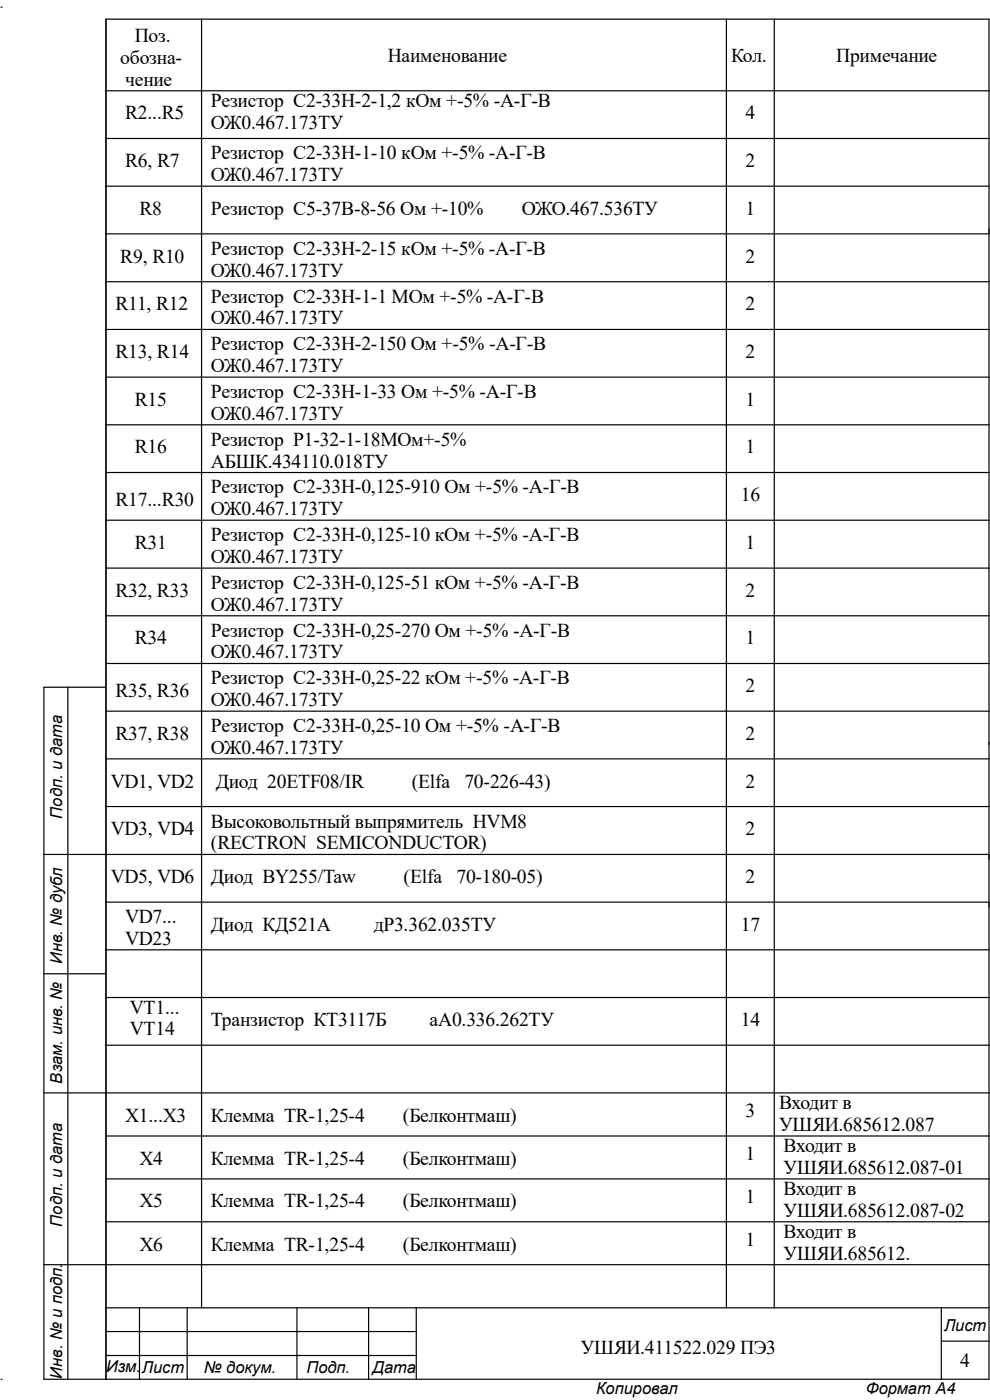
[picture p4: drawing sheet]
<svg xmlns="http://www.w3.org/2000/svg" width="210mm" height="297mm" viewBox="0 0 210 297" stroke-linecap="round" stroke-linejoin="round" font-family="sans-serif">
<defs><g id="words">
<g font-size="4.2">
<text x="28.6" y="8.9">Поз.</text>
<text x="25.5" y="13.5">обозна-</text>
<text x="82.3" y="13.2">Наименование</text>
<text x="155.1" y="13.2">Кол.</text>
<text x="177.4" y="13.2">Примечание</text>
<text x="26.5" y="18.2">чение</text>
<text x="44.7" y="22.7">Резистор С2-33Н-2-1,2 кОм +-5% -А-Г-В</text>
<text x="26.5" y="25.3">R2...R5</text>
<text x="44.7" y="27.3">ОЖ0.467.173ТУ</text>
<text x="158.2" y="25.3">4</text>
<text x="26.5" y="35.4">R6, R7</text>
<text x="44.7" y="33.8">Резистор С2-33Н-1-10 кОм +-5% -А-Г-В</text>
<text x="158.2" y="35.4">2</text>
<text x="44.7" y="38.4">ОЖ0.467.173ТУ</text>
<text x="29.6" y="45.6">R8</text>
<text x="44.7" y="45.6">Резистор С5-37В-8-56 Ом +-10%</text>
<text x="110.7" y="45.6">ОЖО.467.536ТУ</text>
<text x="158.2" y="45.6">1</text>
<text x="25.5" y="55.7">R9, R10</text>
<text x="44.7" y="54.1">Резистор С2-33Н-2-15 кОм +-5% -А-Г-В</text>
<text x="44.7" y="58.7">ОЖ0.467.173ТУ</text>
<text x="158.2" y="55.7">2</text>
<text x="24.5" y="65.8">R11, R12</text>
<text x="44.7" y="64.2">Резистор С2-33Н-1-1 МОм +-5% -А-Г-В</text>
<text x="158.2" y="65.8">2</text>
<text x="44.7" y="68.8">ОЖ0.467.173ТУ</text>
<text x="24.5" y="75.9">R13, R14</text>
<text x="44.7" y="74.3">Резистор С2-33Н-2-150 Ом +-5% -А-Г-В</text>
<text x="158.2" y="75.9">2</text>
<text x="44.7" y="79">ОЖ0.467.173ТУ</text>
<text x="28.6" y="86.1">R15</text>
<text x="44.7" y="84.5">Резистор С2-33Н-1-33 Ом +-5% -А-Г-В</text>
<text x="44.7" y="89.1">ОЖ0.467.173ТУ</text>
<text x="158.2" y="86.1">1</text>
<text x="44.7" y="94.6">Резистор P1-32-1-18МОм+-5%</text>
<text x="28.6" y="96.2">R16</text>
<text x="44.7" y="99.2">АБШК.434110.018ТУ</text>
<text x="158.2" y="96.2">1</text>
<text x="24.5" y="107.4">R17...R30</text>
<text x="44.7" y="104.7">Резистор С2-33Н-0,125-910 Ом +-5% -А-Г-В</text>
<text x="157.1" y="106.3">16</text>
<text x="44.7" y="109.3">ОЖ0.467.173ТУ</text>
<text x="28.6" y="116.5">R31</text>
<text x="44.7" y="114.9">Резистор С2-33Н-0,125-10 кОм +-5% -А-Г-В</text>
<text x="44.7" y="119.5">ОЖ0.467.173ТУ</text>
<text x="158.2" y="116.5">1</text>
<text x="44.7" y="125">Резистор С2-33Н-0,125-51 кОм +-5% -А-Г-В</text>
<text x="24.5" y="126.6">R32, R33</text>
<text x="44.7" y="129.6">ОЖ0.467.173ТУ</text>
<text x="158.2" y="126.6">2</text>
<text x="28.6" y="136.7">R34</text>
<text x="44.7" y="135.1">Резистор С2-33Н-0,25-270 Ом +-5% -А-Г-В</text>
<text x="158.2" y="136.7">1</text>
<text x="44.7" y="139.7">ОЖ0.467.173ТУ</text>
<text x="24.5" y="147.8">R35, R36</text>
<text x="44.7" y="145.2">Резистор С2-33Н-0,25-22 кОм +-5% -А-Г-В</text>
<text x="44.7" y="149.8">ОЖ0.467.173ТУ</text>
<text x="158.2" y="146.8">2</text>
<text x="44.7" y="155.3">Резистор С2-33Н-0,25-10 Ом +-5% -А-Г-В</text>
<text x="24.5" y="156.9">R37, R38</text>
<text x="44.7" y="159.9">ОЖ0.467.173ТУ</text>
<text x="158.2" y="156.9">2</text>
<text x="23.5" y="167.1">VD1, VD2</text>
<text x="45.8" y="167.1">Диод 20ETF08/IR</text>
<text x="87.3" y="167.1">(Elfa</text>
<text x="98.5" y="167.1">70-226-43)</text>
<text x="158.2" y="167.1">2</text>
<text x="23.5" y="177.2">VD3, VD4</text>
<text x="44.7" y="175.6">Высоковольтный выпрямитель HVM8</text>
<text x="158.2" y="177.2">2</text>
<text x="44.7" y="180.2">(RECTRON SEMICONDUCTOR)</text>
<text x="23.5" y="187.3">VD5, VD6</text>
<text x="44.7" y="187.3">Диод BY255/Taw</text>
<text x="85.6" y="187.3">(Elfa</text>
<text x="96.8" y="187.3">70-180-05)</text>
<text x="158.2" y="187.3">2</text>
<text x="26.5" y="195.8">VD7...</text>
<text x="44.7" y="197.4">Диод КД521А</text>
<text x="79.3" y="197.4">дР3.362.035ТУ</text>
<text x="157.1" y="197.4">17</text>
<text x="26.5" y="200.4">VD23</text>
<text x="27.6" y="215.1">VT1...</text>
<text x="27.6" y="219.7">VT14</text>
<text x="44.7" y="217.7">Транзистор КТ3117Б</text>
<text x="91.1" y="217.7">аА0.336.262ТУ</text>
<text x="157.1" y="217.7">14</text>
<text x="26.5" y="238">X1...X3</text>
<text x="44.7" y="238">Клемма TR-1,25-4</text>
<text x="85.5" y="238">(Белконтмаш)</text>
<text x="158.2" y="236.9">3</text>
<text x="165.3" y="235.3">Входит в</text>
<text x="165.3" y="239.9">УШЯИ.685612.087</text>
<text x="166.2" y="244.4">Входит в</text>
<text x="29.6" y="247.1">X4</text>
<text x="44.7" y="247.1">Клемма TR-1,25-4</text>
<text x="85.5" y="247.1">(Белконтмаш)</text>
<text x="158.2" y="246">1</text>
<text x="166.2" y="249">УШЯИ.685612.087-01</text>
<text x="29.6" y="256.2">X5</text>
<text x="44.7" y="256.2">Клемма TR-1,25-4</text>
<text x="85.5" y="256.2">(Белконтмаш)</text>
<text x="158.2" y="255.1">1</text>
<text x="166.2" y="253.5">Входит в</text>
<text x="166.2" y="258.1">УШЯИ.685612.087-02</text>
<text x="166.2" y="262.6">Входит в</text>
<text x="29.6" y="265.3">X6</text>
<text x="44.7" y="265.3">Клемма TR-1,25-4</text>
<text x="85.5" y="265.3">(Белконтмаш)</text>
<text x="158.2" y="264.3">1</text>
<text x="166.2" y="267.3">УШЯИ.685612.</text>
<text x="123.2" y="287.1">УШЯИ.411522.029 ПЭ3</text>
<text x="203.7" y="290.1">4</text>
</g>
<g font-size="3.5">
<text x="13.2" y="173.7" transform="rotate(-90 13.2 173.7)">Подп. и дата</text>
<text x="13.2" y="204.6" transform="rotate(-90 13.2 204.6)">Инв. № дубл</text>
<text x="13.2" y="229.9" transform="rotate(-90 13.2 229.9)">Взам. инв. №</text>
<text x="13.2" y="260.2" transform="rotate(-90 13.2 260.2)">Подп. и дата</text>
<text x="200.3" y="282.4">Лист</text>
<text x="13.2" y="292.5" transform="rotate(-90 13.2 292.5)">Инв. № и подп.</text>
<text x="22.5" y="291.1">Изм.</text>
<text x="30.1" y="291.3">Лист</text>
<text x="43.3" y="291.3">№ докум.</text>
<text x="65" y="291.3">Подп.</text>
<text x="79" y="291.2">Дата</text>
<text x="126.4" y="295.7">Копировал</text>
<text x="183.6" y="295.7">Формат А4</text>
</g>
</g></defs>
<g fill="none" stroke="#000" stroke-width=".25">
<path d="M.2 1.5h.1M22.5 19.3h187.3M42.8 4.1v273.4M154.1 4.1v273.4M164.3 4.1v273.4M22.5 39.5h187.3M22.5 29.4h187.3M22.5 59.8h187.3M22.5 49.6h187.3M22.5 69.9h187.3M22.5 90.1h187.3M22.5 80h187.3"/>
<path d="M22.5 110.4h187.3M22.5 100.2h187.3M22.5 130.6h187.3M22.5 120.5h187.3M14.4 145.8v146.8M22.5 145.8h-13.2v146.8h200.5v-288.5h-187.3v288.5M22.5 150.9h187.3M22.5 140.8h187.3M22.5 171.1h187.3M22.5 161h187.3M9.3 181.3h200.5M22.5 191.4h187.3"/>
<path d="M9.3 206.6h13.2M22.5 211.6h187.3M22.5 201.5h187.3M9.3 231.9h200.5M22.5 221.7h187.3M22.5 250.1h187.3M22.5 241h187.3M22.5 259.2h187.3M9.3 268.3h200.5M22.5 277.5h187.3M29.6 277.5v15.1M39.7 277.5v15.1"/>
<path d="M63 277.5v15.1M78.2 277.5v15.1M88.3 277.5v15.1M199.7 277.5v15.1M.2 292.6h.1M22.5 287.6h65.8M22.5 282.5h65.8M199.7 284.5h10.1"/>
</g>
<use href="#words"/>
</svg>
